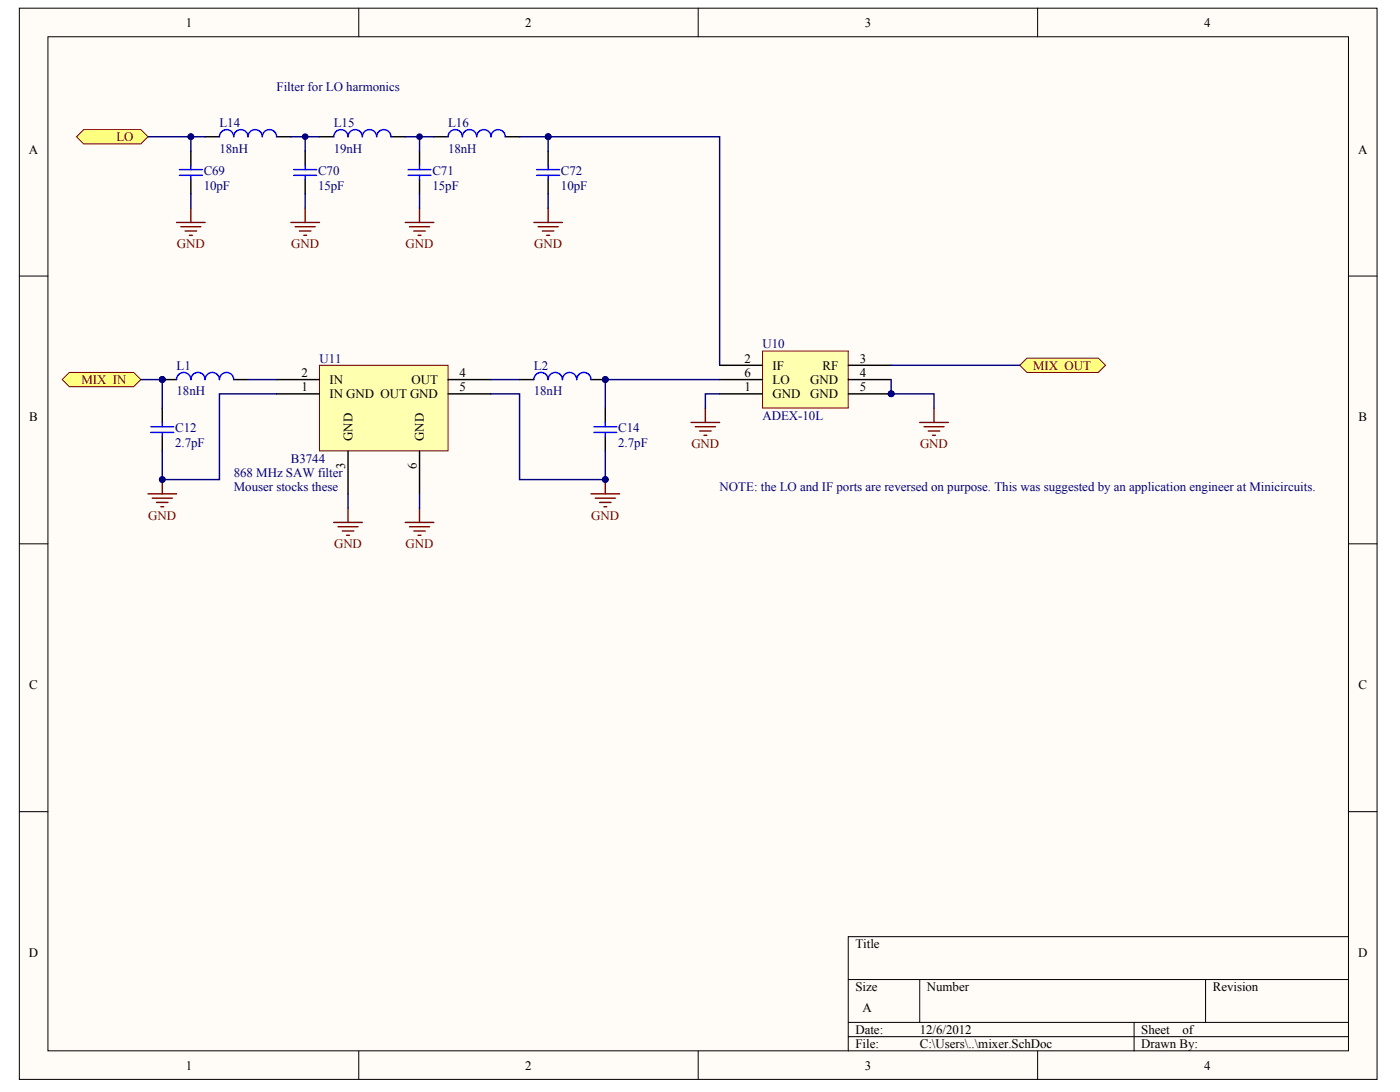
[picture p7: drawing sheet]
<svg xmlns="http://www.w3.org/2000/svg" width="258mm" height="201mm" viewBox="0 0 258 201" stroke-linecap="round" stroke-linejoin="round" font-family="sans-serif">
<defs><g id="words">
<g font-size="2.4">
<text x="34.2" y="4.9">1</text>
<text x="96.8" y="4.9">2</text>
<text x="159.3" y="4.9">3</text>
<text x="221.8" y="4.9">4</text>
<text x="5.3" y="28.3">A</text>
<text x="250.2" y="28.3">A</text>
<text x="55.5" y="69.4">2</text>
<text x="60.7" y="70.7">IN</text>
<text x="75.8" y="70.7">OUT</text>
<text x="84.6" y="69.4">4</text>
<text x="137.2" y="66.8">2</text>
<text x="137.2" y="69.4">6</text>
<text x="142.3" y="68.1">IF</text>
<text x="142.3" y="70.7">LO</text>
<text x="149.3" y="70.7">GND</text>
<text x="151.5" y="68.1">RF</text>
<text x="158.4" y="66.8">3</text>
<text x="158.4" y="69.4">4</text>
<text x="5.4" y="77.6">B</text>
<text x="55.5" y="72">1</text>
<text x="60.7" y="73.3">IN GND OUT GND</text>
<text x="84.6" y="72">5</text>
<text x="137.2" y="72">1</text>
<text x="142.3" y="73.3">GND</text>
<text x="149.3" y="73.3">GND</text>
<text x="158.4" y="72">5</text>
<text x="250.2" y="77.6">B</text>
<text x="64.9" y="81.2" transform="rotate(-90 64.9 81.2)">GND</text>
<text x="78.1" y="81.2" transform="rotate(-90 78.1 81.2)">GND</text>
<text x="63.6" y="86.3" transform="rotate(-90 63.6 86.3)">3</text>
<text x="76.8" y="86.3" transform="rotate(-90 76.8 86.3)">6</text>
<text x="5.4" y="126.9">C</text>
<text x="250.2" y="126.9">C</text>
<text x="5.3" y="176.3">D</text>
<text x="157.6" y="174.6">Title</text>
<text x="250.2" y="176.3">D</text>
<text x="157.6" y="182.5">Size</text>
<text x="170.7" y="182.5">Number</text>
<text x="223.4" y="182.5">Revision</text>
<text x="157.6" y="190.4">Date:</text>
<text x="158.9" y="186.4">A</text>
<text x="169.4" y="190.4">12/6/2012</text>
<text x="210.2" y="190.4">Sheet</text>
<text x="217.8" y="190.4">of</text>
<text x="34.2" y="197">1</text>
<text x="96.8" y="197">2</text>
<text x="157.6" y="193">File:</text>
<text x="159.3" y="197">3</text>
<text x="169.4" y="193">C:\Users\..\mixer.SchDoc</text>
<text x="210.2" y="193">Drawn By:</text>
<text x="221.8" y="197">4</text>
</g>
<g font-size="2.4" fill="#000080">
<text x="50.9" y="16.8">Filter for LO harmonics</text>
<text x="40.4" y="23.3">L14</text>
<text x="61.5" y="23.3">L15</text>
<text x="82.5" y="23.3">L16</text>
<text x="40.4" y="28.1">18nH</text>
<text x="61.5" y="28.1">19nH</text>
<text x="82.5" y="28.1">18nH</text>
<text x="37.5" y="34.9">10pF</text>
<text x="37.5" y="32.3">C69</text>
<text x="58.6" y="34.9">15pF</text>
<text x="58.6" y="32.3">C70</text>
<text x="79.7" y="34.9">15pF</text>
<text x="79.7" y="32.3">C71</text>
<text x="103.3" y="34.9">10pF</text>
<text x="103.3" y="32.3">C72</text>
<text x="140.4" y="64.1">U10</text>
<text x="32.5" y="68.1">L1</text>
<text x="58.9" y="66.8">U11</text>
<text x="98.3" y="68.1">L2</text>
<text x="32.5" y="72.8">18nH</text>
<text x="98.3" y="72.8">18nH</text>
<text x="140.4" y="77.3">ADEX-10L</text>
<text x="32.3" y="82.3">2.7pF</text>
<text x="32.3" y="79.6">C12</text>
<text x="113.9" y="82.3">2.7pF</text>
<text x="113.9" y="79.6">C14</text>
<text x="43.1" y="87.8">868 MHz SAW filter</text>
<text x="53.6" y="85.2">B3744</text>
<text x="43.1" y="90.4">Mouser stocks these</text>
<text x="132.6" y="90.4">NOTE: the LO and IF ports are reversed on purpose. This was suggested by an application engineer at Minicircuits.</text>
</g>
<g font-size="2.4" fill="#800000">
<text x="21.4" y="26">LO</text>
<text x="32.6" y="45.7">GND</text>
<text x="53.6" y="45.7">GND</text>
<text x="74.7" y="45.7">GND</text>
<text x="98.4" y="45.7">GND</text>
<text x="15" y="70.7">MIX_IN</text>
<text x="190.3" y="68.1">MIX_OUT</text>
<text x="127.4" y="82.5">GND</text>
<text x="169.5" y="82.5">GND</text>
<text x="27.3" y="95.7">GND</text>
<text x="108.9" y="95.7">GND</text>
<text x="61.5" y="100.9">GND</text>
<text x="74.7" y="100.9">GND</text>
</g>
</g></defs>
<g fill="#fffcf8" stroke="#000" stroke-width=".18">
<path d="M3.6 1.5h250.1v197.3h-250.1z"/>
<path d="M8.8 6.8h239.6v186.7h-239.6z"/>
</g>
<g fill="none" stroke="#000" stroke-width=".18">
<path d="M66.1 1.5v5.3M128.6 1.5v5.3M191.1 1.5v5.3M3.6 50.8h5.2M248.4 50.8h5.3M3.6 100.1h5.2M248.4 100.1h5.3M3.6 149.5h5.2M248.4 149.5h5.3M248.4 172.5h-92.1v21M66.1 193.5v5.3M128.6 193.5v5.3"/>
<path d="M156.3 180.4h92.1M156.3 188.3h92.1M156.3 190.9h92.1M169.4 180.4v7.9M191.1 193.5v5.3M208.9 188.3v5.2M222.1 180.4v7.9"/>
</g>
<g fill="#ffff80" stroke="#800000" stroke-width=".18">
<path d="M11.5 69.9l1.3-1.3h11.8l1.3 1.3-1.3 1.3h-11.8z" fill-rule="evenodd"/>
<path d="M187.8 67.3l1.4-1.3h13.1l1.3 1.3-1.3 1.3h-13.1z" fill-rule="evenodd"/>
<path d="M14.1 25.2l1.3-1.3h10.5l1.4 1.3-1.4 1.3h-10.5z" fill-rule="evenodd"/>
</g>
<path d="M140.5 64.6h15.8v10.5h-15.8z" fill="#ffffb0" stroke="#800000" stroke-width=".18"/>
<g fill="none" stroke="#000" stroke-width=".26">
<path d="M35.2 27.8v2.6M35.2 33.1v2.6M37.8 25.2h2.6M50.9 25.2h2.7M56.2 27.8v2.6M56.2 33.1v2.6M58.8 25.2h2.7M72 25.2h2.6M77.3 27.8v2.6M77.3 33.1v2.6M79.9 25.2h2.6M93.1 25.2h2.6"/>
<path d="M101 27.8v2.6M101 33.1v2.6M29.9 69.9h2.6M29.9 75.2v2.6M43.1 69.9h2.6M95.7 69.9h2.6M108.9 69.9h2.6M111.5 75.2v2.6M132.6 72.5h7.9M132.6 67.3h7.9M132.6 69.9h7.9M156.3 72.5h7.8"/>
<path d="M156.3 67.3h7.8M156.3 69.9h7.8M29.9 80.4v2.7M111.5 80.4v2.7"/>
</g>
<g fill="#000080" stroke="#000080" stroke-width=".18">
<circle cx="164.2" cy="72.5" r=".52"/>
<circle cx="35.2" cy="25.2" r=".52"/>
<circle cx="56.2" cy="25.2" r=".52"/>
<circle cx="77.3" cy="25.2" r=".52"/>
<circle cx="101" cy="25.2" r=".52"/>
<circle cx="29.9" cy="88.3" r=".52"/>
<circle cx="29.9" cy="69.9" r=".52"/>
<circle cx="111.5" cy="69.9" r=".52"/>
</g>
<g fill="none" stroke="#800000" stroke-width=".26">
<path d="M35.2 38.3v2.7M56.2 38.3v2.7M77.3 38.3v2.7M101 38.3v2.7M32.5 41h5.3M33.3 41.8h3.7M34.1 42.5h2.1M34.9 43.3h.5M53.6 41h5.2M54.4 41.8h3.7M55.2 42.5h2.1M56 43.3h.5"/>
<path d="M74.6 41h5.3M75.4 41.8h3.7M76.2 42.5h2.1M77 43.3h.5M98.3 41h5.3M99.1 41.8h3.7M99.9 42.5h2.1M100.7 43.3h.5M127.3 77.8h5.3M128.1 78.6h3.7M128.9 79.4h2.1M129.9 75.2v2.6"/>
<path d="M169.4 77.8h5.3M170.2 78.6h3.7M171 79.4h2.1M172 75.2v2.6M27.3 90.9h5.2M28 91.7h3.7M28.8 92.5h2.1M29.6 93.3h.6M29.9 88.3v2.6M61.5 96.2h5.2M62.3 97h3.7M63.1 97.8h2.1"/>
<path d="M63.8 98.6h.6M64.1 93.6v2.6M129.7 80.2h.5M171.8 80.2h.5"/>
</g>
<g fill="none" stroke="#000080" stroke-width=".26">
<path d="M27.3 25.2h7.9M35.2 35.7v2.6M37.8 25.2h-2.6v2.6M53.6 25.2h5.2M56.2 25.2v2.6M56.2 35.7v2.6M74.6 25.2h5.3M77.3 25.2v2.6M77.3 35.7v2.6M95.7 25.2h5.3M101 25.2h31.6v42.1M101 25.2v2.6"/>
<path d="M101 35.7v2.6M132.6 72.5h-2.7v2.7M164.1 69.9v2.6h7.9v2.7M164.1 67.3h23.7"/>
</g>
<g fill="none" stroke="#00f" stroke-width=".26">
<path d="M33 32.3h4.3M33 31.2h4.3M35.2 30.4v.8M35.2 32.3v.8M40.4 25.2a1.32 1.32 0 0 1 1.3-1.3 1.32 1.32 0 0 1 1.4 1.3 1.32 1.32 0 0 1 1.3-1.3 1.32 1.32 0 0 1 1.3 1.3 1.32 1.32 0 0 1 1.3-1.3 1.32 1.32 0 0 1 1.3 1.3 1.32 1.32 0 0 1 1.3-1.3 1.32 1.32 0 0 1 1.3 1.3M54.1 32.3h4.2M54.1 31.2h4.2M56.2 30.4v.8M56.2 32.3v.8M61.5 25.2a1.32 1.32 0 0 1 1.3-1.3 1.32 1.32 0 0 1 1.3 1.3 1.32 1.32 0 0 1 1.3-1.3 1.32 1.32 0 0 1 1.3 1.3 1.32 1.32 0 0 1 1.4-1.3 1.32 1.32 0 0 1 1.3 1.3 1.32 1.32 0 0 1 1.3-1.3 1.32 1.32 0 0 1 1.3 1.3M75.2 32.3h4.2M75.2 31.2h4.2"/>
<path d="M77.3 30.4v.8M77.3 32.3v.8M82.5 25.2a1.32 1.32 0 0 1 1.4-1.3 1.32 1.32 0 0 1 1.3 1.3 1.32 1.32 0 0 1 1.3-1.3 1.32 1.32 0 0 1 1.3 1.3 1.32 1.32 0 0 1 1.3-1.3 1.32 1.32 0 0 1 1.3 1.3 1.32 1.32 0 0 1 1.4-1.3 1.32 1.32 0 0 1 1.3 1.3M98.9 32.3h4.2M98.9 31.2h4.2M101 30.4v.8M101 32.3v.8M27.8 78.6h4.2M27.8 79.6h4.2M29.9 77.8v.8M29.9 79.6v.8M32.5 69.9a1.32 1.32 0 0 1 1.3-1.3 1.32 1.32 0 0 1 1.4 1.3 1.32 1.32 0 0 1 1.3-1.3 1.32 1.32 0 0 1 1.3 1.3 1.32 1.32 0 0 1 1.3-1.3 1.32 1.32 0 0 1 1.3 1.3 1.32 1.32 0 0 1 1.3-1.3 1.32 1.32 0 0 1 1.4 1.3"/>
<path d="M98.3 69.9a1.32 1.32 0 0 1 1.4-1.3 1.32 1.32 0 0 1 1.3 1.3 1.32 1.32 0 0 1 1.3-1.3 1.32 1.32 0 0 1 1.3 1.3 1.32 1.32 0 0 1 1.3-1.3 1.32 1.32 0 0 1 1.3 1.3 1.32 1.32 0 0 1 1.3-1.3 1.32 1.32 0 0 1 1.4 1.3M109.4 78.6h4.2M109.4 79.6h4.2M111.5 77.8v.8M111.5 79.6v.8"/>
</g>
<path d="M58.8 67.3h23.7v15.7h-23.7z" fill="#ffffb0" stroke="#800000" stroke-width=".18"/>
<path d="M50.9 69.9h7.9M50.9 72.5h7.9M82.5 69.9h7.9M82.5 72.5h7.9M64.1 83.1v7.8M77.3 83.1v7.8" fill="none" stroke="#000" stroke-width=".26"/>
<path d="M74.6 96.2h5.3M75.4 97h3.7M76.2 97.8h2.1M77 98.6h.5M77.3 93.6v2.6M108.9 90.9h5.2M109.7 91.7h3.6M110.4 92.5h2.2M111.2 93.3h.6M111.5 88.3v2.6" fill="none" stroke="#800000" stroke-width=".26"/>
<g fill="#000080" stroke="#000080" stroke-width=".18">
<circle cx="111.5" cy="88.3" r=".52"/>
<circle cx="29.9" cy="69.9" r=".52"/>
<circle cx="29.9" cy="88.3" r=".52"/>
<circle cx="111.5" cy="69.9" r=".52"/>
</g>
<path d="M25.9 69.9h4v5.3M45.7 69.9h5.2M50.9 72.5h-10.5v15.8h-10.5v-5.2M90.4 72.5h5.3v15.8h15.8v-5.2M90.4 69.9h5.3M132.6 69.9h-21.1v5.3M64.1 90.9v2.7M77.3 90.9v2.7" fill="none" stroke="#000080" stroke-width=".26"/>
<use href="#words"/>
</svg>
